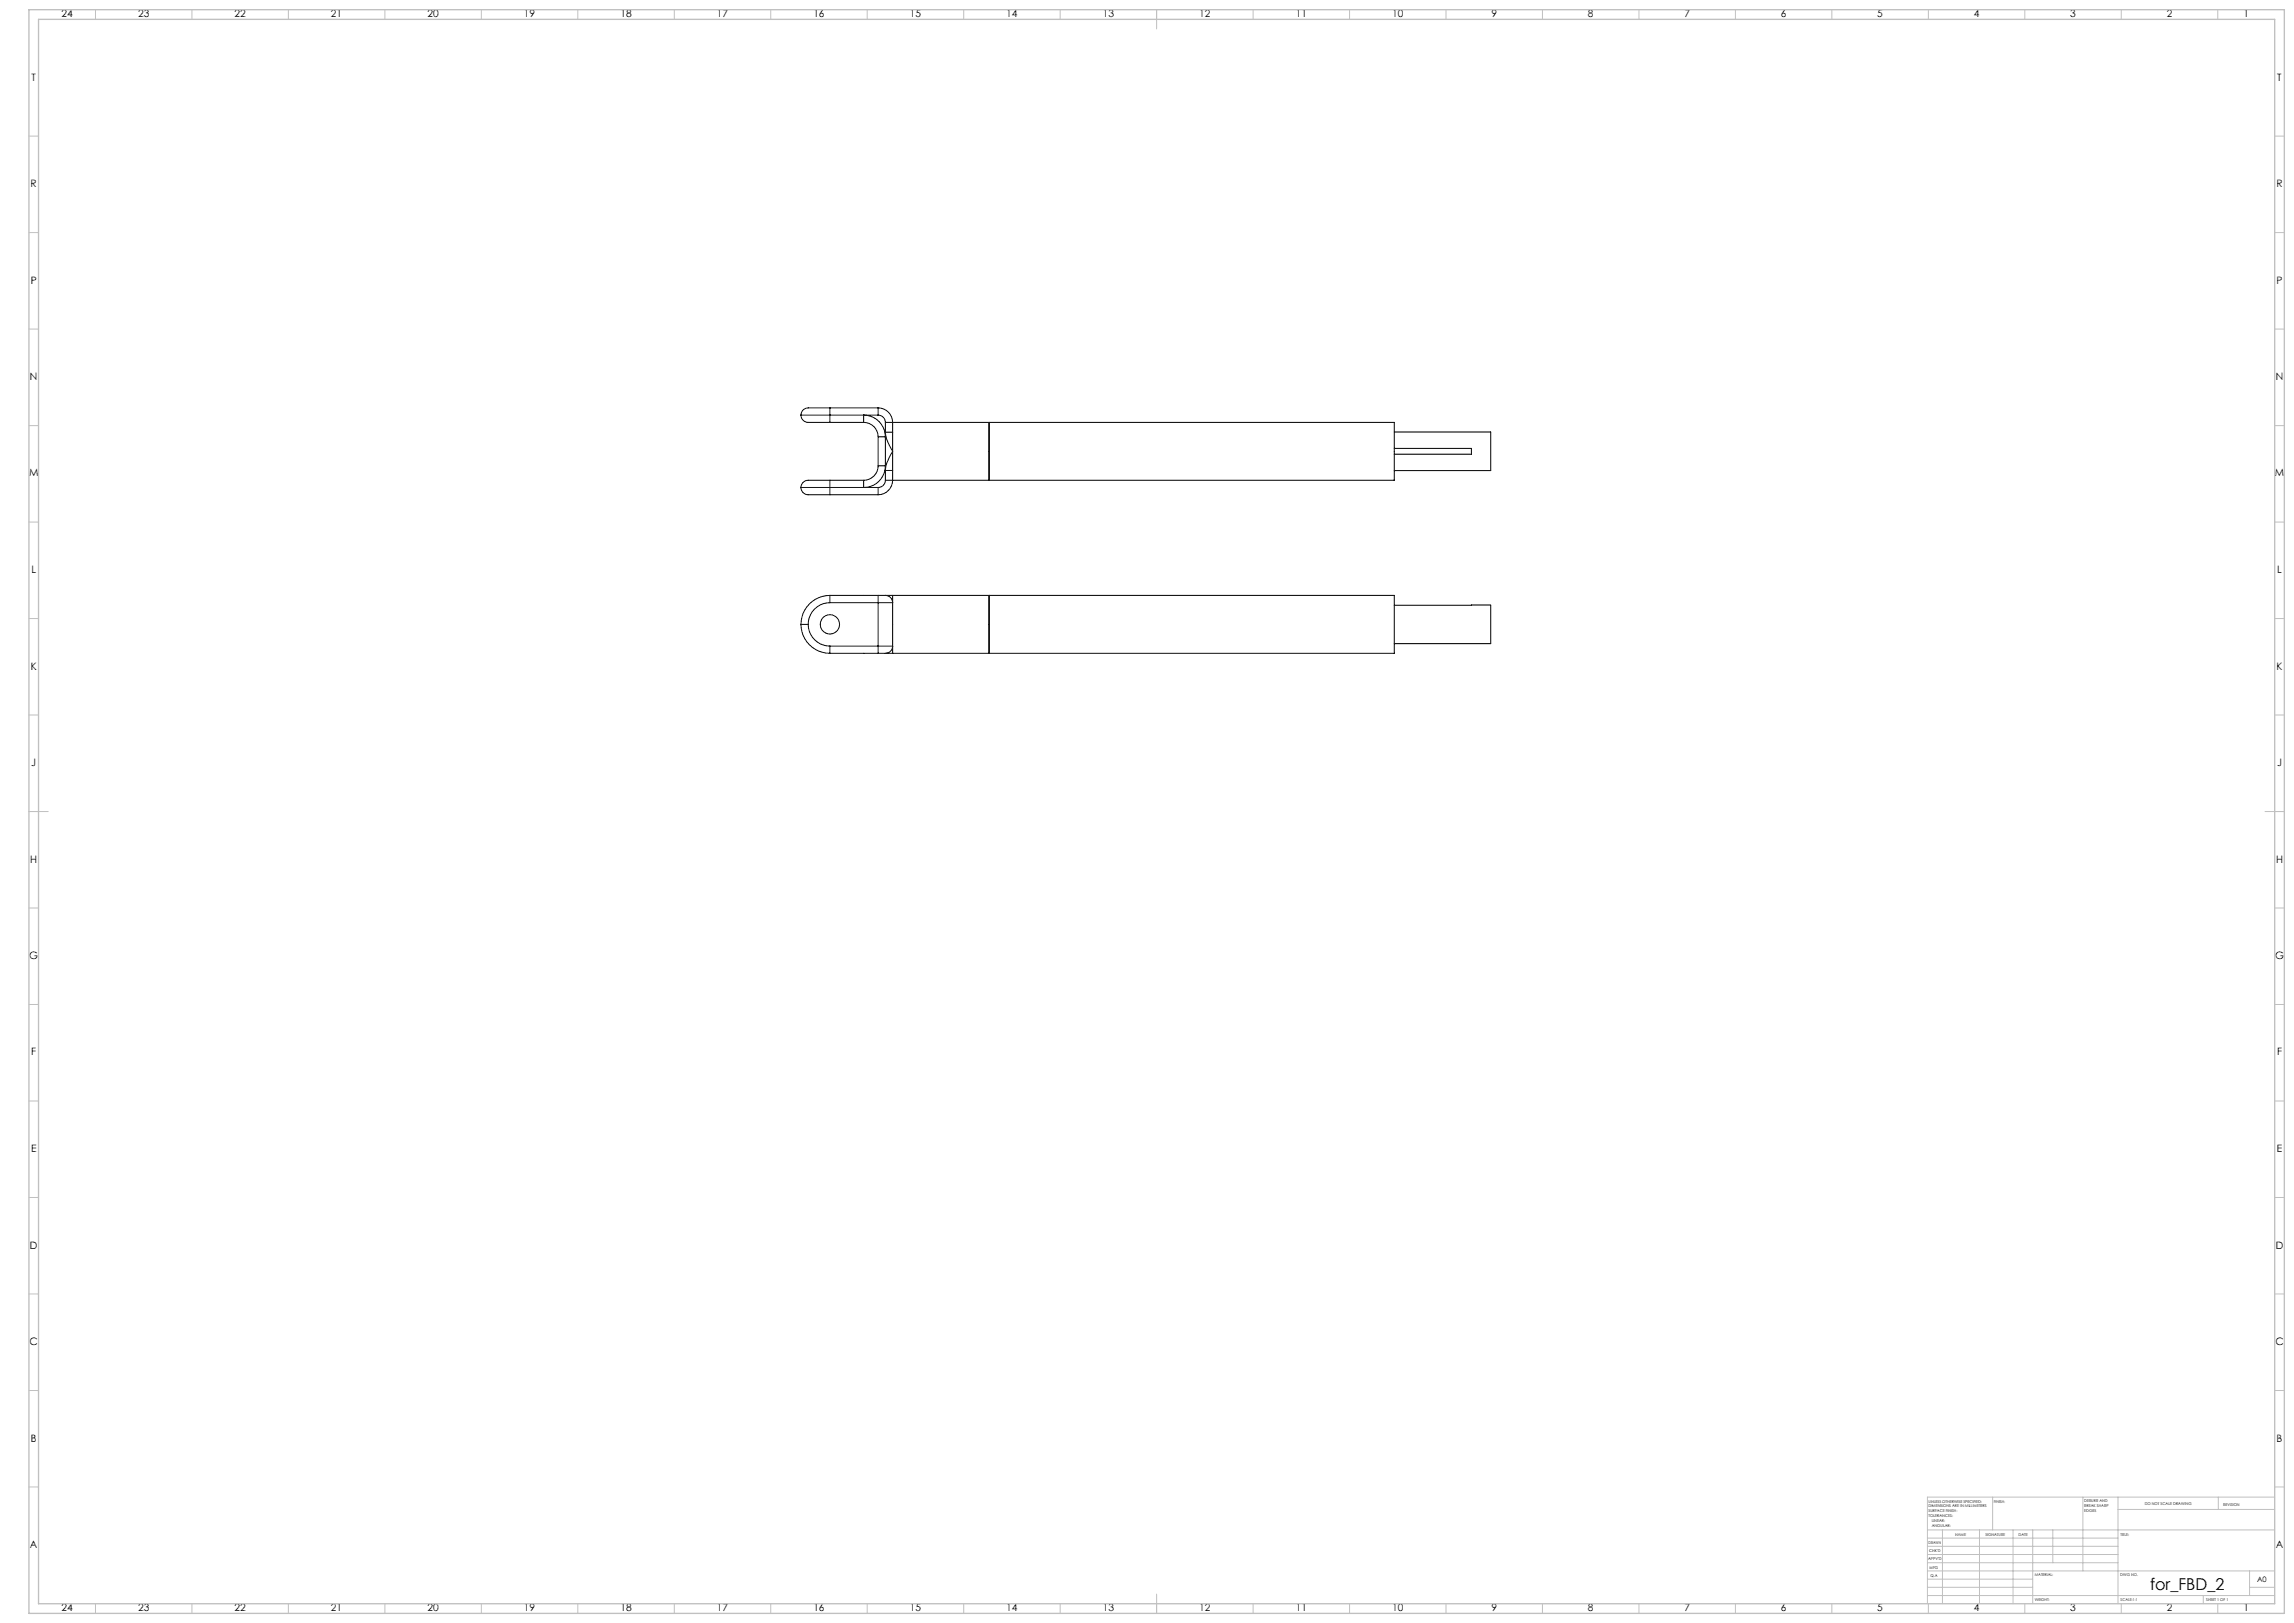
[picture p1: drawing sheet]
<svg xmlns="http://www.w3.org/2000/svg" width="1189mm" height="841mm" viewBox="0 0 1189 841" stroke-linecap="round" stroke-linejoin="round" font-family="sans-serif">
<defs><g id="words">
<text font-size="8.5" x="1114" y="824">for_FBD_2</text>
<g font-size="5.3">
<text x="32" y="9">24</text>
<text x="72" y="9">23</text>
<text x="122" y="9">22</text>
<text x="172" y="9">21</text>
<text x="222" y="9">20</text>
<text x="272" y="9">19</text>
<text x="322" y="9">18</text>
<text x="372" y="9">17</text>
<text x="422" y="9">16</text>
<text x="472" y="9">15</text>
<text x="522" y="9">14</text>
<text x="572" y="9">13</text>
<text x="622" y="9">12</text>
<text x="672" y="9">11</text>
<text x="722" y="9">10</text>
<text x="773" y="9">9</text>
<text x="823" y="9">8</text>
<text x="873" y="9">7</text>
<text x="923" y="9">6</text>
<text x="973" y="9">5</text>
<text x="1023" y="9">4</text>
<text x="1073" y="9">3</text>
<text x="1123" y="9">2</text>
<text x="1163" y="9">1</text>
<text x="16" y="42">T</text>
<text x="1180" y="42">T</text>
<text x="16" y="97">R</text>
<text x="1180" y="97">R</text>
<text x="16" y="147">P</text>
<text x="1180" y="147">P</text>
<text x="16" y="197">N</text>
<text x="1180" y="197">N</text>
<text x="15" y="247">M</text>
<text x="1179" y="247">M</text>
<text x="16" y="297">L</text>
<text x="1180" y="297">L</text>
<text x="16" y="347">K</text>
<text x="1180" y="347">K</text>
<text x="16" y="397">J</text>
<text x="1180" y="397">J</text>
<text x="16" y="447">H</text>
<text x="1180" y="447">H</text>
<text x="15" y="497">G</text>
<text x="1179" y="497">G</text>
<text x="16" y="547">F</text>
<text x="1180" y="547">F</text>
<text x="16" y="597">E</text>
<text x="1180" y="597">E</text>
<text x="16" y="647">D</text>
<text x="1180" y="647">D</text>
<text x="15" y="697">C</text>
<text x="1179" y="697">C</text>
<text x="16" y="747">B</text>
<text x="1180" y="747">B</text>
<text x="16" y="802">A</text>
<text x="1180" y="802">A</text>
<text x="32" y="835">24</text>
<text x="72" y="835">23</text>
<text x="122" y="835">22</text>
<text x="172" y="835">21</text>
<text x="222" y="835">20</text>
<text x="272" y="835">19</text>
<text x="322" y="835">18</text>
<text x="372" y="835">17</text>
<text x="422" y="835">16</text>
<text x="472" y="835">15</text>
<text x="522" y="835">14</text>
<text x="572" y="835">13</text>
<text x="622" y="835">12</text>
<text x="672" y="835">11</text>
<text x="722" y="835">10</text>
<text x="773" y="835">9</text>
<text x="823" y="835">8</text>
<text x="873" y="835">7</text>
<text x="923" y="835">6</text>
<text x="973" y="835">5</text>
<text x="1023" y="835">4</text>
<text x="1073" y="835">3</text>
<text x="1123" y="835">2</text>
<text x="1163" y="835">1</text>
</g>
<text font-size="3.9" x="1170" y="820">A0</text>
<g font-size="2">
<text x="1000" y="779">UNLESS OTHERWISE SPECIFIED:</text>
<text x="1033" y="779">FINISH:</text>
<text x="1080" y="778">DEBURR AND</text>
<text x="1112" y="780">DO NOT SCALE DRAWING</text>
<text x="1000" y="781">DIMENSIONS ARE IN MILLIMETERS</text>
<text x="1000" y="784">SURFACE FINISH:</text>
<text x="1080" y="781">BREAK SHARP</text>
<text x="1080" y="783">EDGES</text>
<text x="1152" y="780">REVISION</text>
<text x="1000" y="786">TOLERANCES:</text>
<text x="1001" y="789">LINEAR:</text>
<text x="1001" y="791">ANGULAR:</text>
<text x="1013" y="796">NAME</text>
<text x="1029" y="796">SIGNATURE</text>
<text x="1046" y="796">DATE</text>
<text x="1099" y="796">TITLE:</text>
<text x="1000" y="800">DRAWN</text>
<text x="999" y="808">APPV'D</text>
<text x="1000" y="804">CHK'D</text>
<text x="1000" y="813">MFG</text>
<text x="1001" y="817">Q.A</text>
<text x="1055" y="817">MATERIAL:</text>
<text x="1099" y="817">DWG NO.</text>
<text x="1055" y="830">WEIGHT:</text>
<text x="1099" y="830">SCALE:1:1</text>
<text x="1143" y="830">SHEET 1 OF 1</text>
</g>
</g></defs>
<g fill="none" stroke="#c0c0c0" stroke-width=".52">
<path d="M49 5v5M99 5v5M149 5v5M199 5v5M249 5v5M299 5v5M349 5v5M399 5v5M449 5v5M499 5v5M549 5v5M599 5v10"/>
<path d="M649 5v5M699 5v5M749 5v5M799 5v5M849 5v5M899 5v5M949 5v5M999 5v5M1049 5v5M1099 5v5M1149 5v5M15 71h5"/>
<path d="M1179 71h5M15 121h5M1179 121h5M15 171h5M1179 171h5M15 221h5M1179 221h5M15 271h5M1179 271h5M15 321h5M1179 321h5M15 371h5"/>
<path d="M1179 371h5M15 421h10M1174 421h10M15 471h5M1179 471h5M15 521h5M1179 521h5M15 571h5M1179 571h5M15 621h5M1179 621h5M15 671h5"/>
<path d="M1179 671h5M15 721h5M1179 721h5M15 771h5M1033 776v17M1080 776v38M1098 776v55M1150 776v6M1179 771h5M1179 776h-180v55M999 793h180M999 797h99"/>
<path d="M1007 793v38M1026 793v38M1043 793v38M1054 793v38M1064 793v17M1098 782h81M999 810h99M999 806h99M999 801h99M999 818h55M999 814h180M1166 814v13"/>
<path d="M49 831v5M99 831v5M149 831v5M199 831v5M249 831v5M299 831v5M349 831v5M399 831v5M449 831v5M499 831v5M549 831v5M599 826v10"/>
<path d="M649 831v5M699 831v5M749 831v5M799 831v5M849 831v5M899 831v5M949 831v5M999 827h180M999 823h55M999 831v5M1049 831v5M1099 831v5"/>
<path d="M1142 827v4M1149 831v5M1166 823h13"/>
</g>
<path d="M15 5h1169v831h-1169zM20 10h1159v821h-1159z" fill="none" stroke="#c0c0c0" stroke-width=".7"/>
<g fill="none" stroke="#000" stroke-width=".52">
<path d="M415 215h15M415 215a4 4 0 0 0 6 4h9M430 215v4M430 211v4M430 211h-10a4 4 0 0 0-5 4M430 219h18M430 215h25M430 211h25M448 219v-4a11 11 0 0 1 11 11M448 219a7 7 0 0 1 7 7M455 215a4 4 0 0 1 4 4M455 211v4"/>
<path d="M455 211a8 8 0 0 1 8 8M459 219h4M459 219v5M463 219h260v30h-260M463 219v5M513 219v30zM455 226h4M455 226v15M459 224h4M459 224a20 20 0 0 0 4 10M459 226v15M463 234a20 20 0 0 0-4 10"/>
<path d="M463 234v10M463 224v10M723 224h50v20h-50M723 232h40v3h-40M415 253h15M415 253a4 4 0 0 0 6 3h9M430 253v3M430 249h-10a4 4 0 0 0-5 4M430 249v4M430 249h18M430 253h25M430 256h25"/>
<path d="M455 241h4M455 253v3M455 241a7 7 0 0 1-7 8M459 244h4M459 249a4 4 0 0 1-4 4M459 241a11 11 0 0 1-11 12v-4M459 249h4M459 244v5M463 249a8 8 0 0 1-8 7M463 244v5M430 309a15 15 0 0 0-15 15M430 309v3"/>
<path d="M430 312a11 11 0 0 0-11 12M430 309h25M430 312h25M455 312h8M455 309v3M455 309h4M455 312v23M459 309a4 4 0 0 1 4 3M459 309h4M463 309h260v30h-260M463 309v3M463 312v23"/>
<path d="M513 309v30zM723 314h50v20h-50M763 314h.1M415 324a15 15 0 0 0 15 15M415 324h4M419 324a11 11 0 0 0 11 11M430 335v4M430 339h25M430 335h25M455 339h4M455 335v4M455 335h8"/>
<path d="M459 339h4M463 335a4 4 0 0 1-4 4M463 335v4"/>
<circle cx="430" cy="324" r="5"/>
</g>
<use href="#words"/>
</svg>
